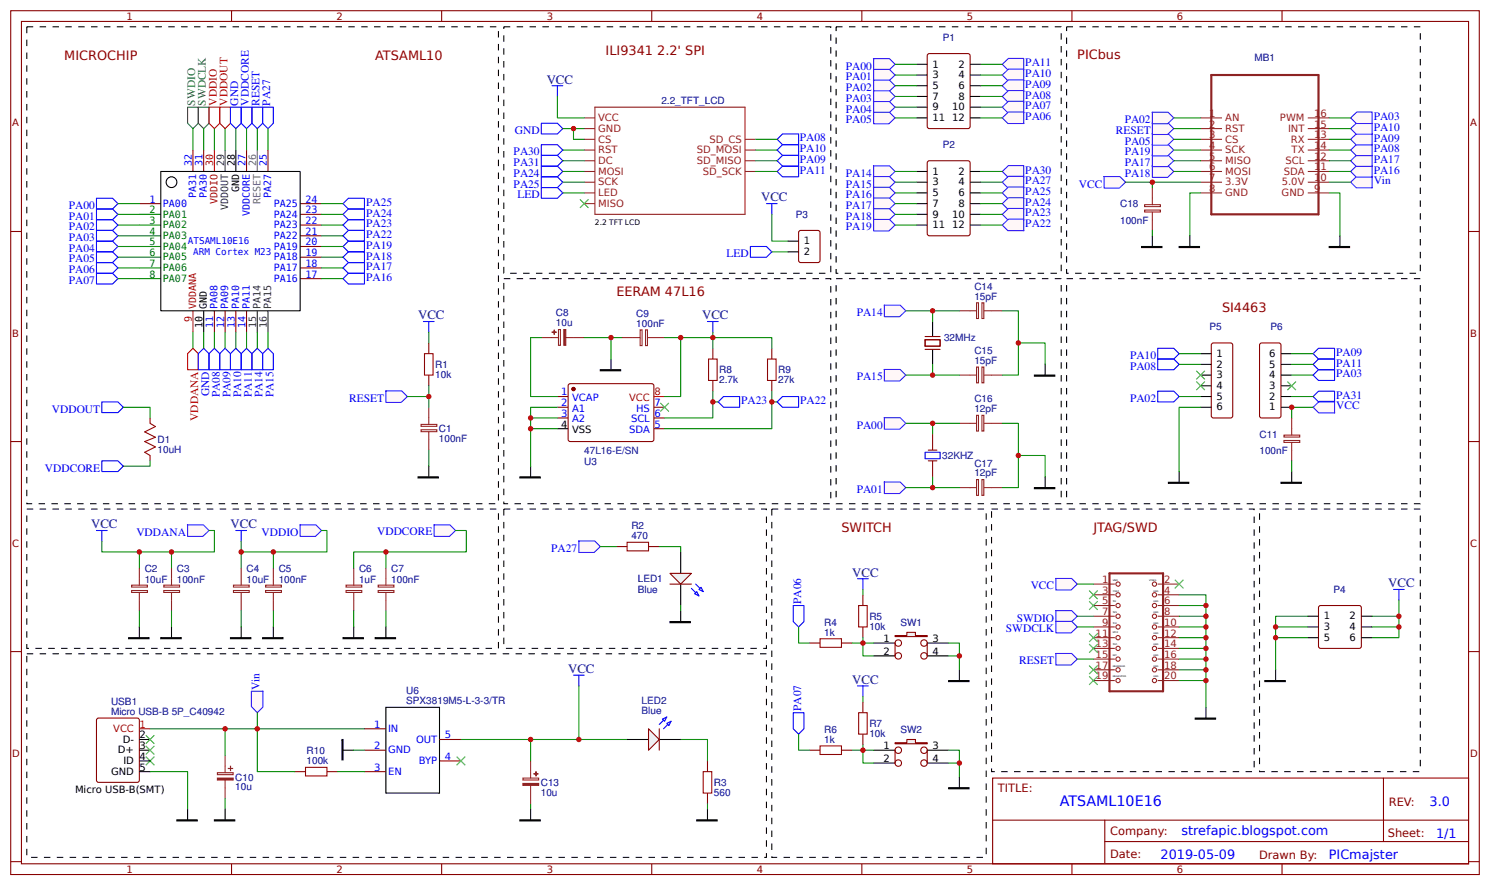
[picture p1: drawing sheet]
<svg xmlns="http://www.w3.org/2000/svg" width="368mm" height="219mm" viewBox="0 0 368 219" stroke-linecap="round" stroke-linejoin="round" font-family="sans-serif">
<defs><g id="words">
<text font-size="3.5" fill="#00f" x="261.6" y="198.9">ATSAML10E16</text>
<g font-size="3.2" fill="#900">
<text x="15.9" y="14.7">MICROCHIP</text>
<text x="92.6" y="14.9">ATSAML10</text>
<text x="149.5" y="13.5">ILI9341 2.2' SPI</text>
<text x="265.9" y="14.6">PICbus</text>
<text x="152.1" y="73.1">EERAM 47L16</text>
<text x="301.6" y="77">SI4463</text>
<text x="207.7" y="131.3">SWITCH</text>
<text x="269.9" y="131.3">JTAG/SWD</text>
</g>
<g font-size="3.2" fill="#000080">
<text x="134.9" y="20.6">VCC</text>
<text x="187.9" y="49.7">VCC</text>
<text x="103.2" y="78.8">VCC</text>
<text x="173.3" y="78.8">VCC</text>
<text x="22.5" y="130.4">VCC</text>
<text x="56.9" y="130.4">VCC</text>
<text x="210.3" y="142.3">VCC</text>
<text x="342.6" y="145">VCC</text>
<text x="140.2" y="166.2">VCC</text>
<text x="210.3" y="168.8">VCC</text>
</g>
<g font-size="3.2" fill="#00f">
<text x="352.9" y="199">3.0</text>
<text x="291.6" y="206.2">strefapic.blogspot.com</text>
<text x="354.4" y="206.8">1/1</text>
<text x="286.4" y="212.1">2019-05-09</text>
<text x="328" y="212">PICmajster</text>
</g>
<g font-size="2.8" fill="#00f">
<text x="208.8" y="17.2">PA00</text>
<text x="253.1" y="16.4">PA11</text>
<text x="208.8" y="19.8">PA01</text>
<text x="208.8" y="22.5">PA02</text>
<text x="253.1" y="19.1">PA10</text>
<text x="253.1" y="21.7">PA09</text>
<text x="58.8" y="26.1" transform="rotate(-90 58.8 26.1)">GND</text>
<text x="61.4" y="26.1" transform="rotate(-90 61.4 26.1)">VDDCORE</text>
<text x="64.1" y="26.1" transform="rotate(-90 64.1 26.1)">RESET</text>
<text x="66.7" y="26.1" transform="rotate(-90 66.7 26.1)">PA27</text>
<text x="208.8" y="25.1">PA03</text>
<text x="208.8" y="27.8">PA04</text>
<text x="253.1" y="24.3">PA08</text>
<text x="253.1" y="27">PA07</text>
<text x="253.1" y="29.6">PA06</text>
<text x="339.1" y="29.7">PA03</text>
<text x="127.1" y="33.1">GND</text>
<text x="197.4" y="34.9">PA08</text>
<text x="208.8" y="30.4">PA05</text>
<text x="275.4" y="33.1">RESET</text>
<text x="277.6" y="35.7">PA05</text>
<text x="277.6" y="30.4">PA02</text>
<text x="339.1" y="35">PA09</text>
<text x="339.1" y="32.3">PA10</text>
<text x="126.8" y="41">PA31</text>
<text x="126.8" y="38.4">PA30</text>
<text x="197.4" y="40.2">PA09</text>
<text x="197.4" y="37.6">PA10</text>
<text x="277.6" y="41">PA17</text>
<text x="277.6" y="38.4">PA19</text>
<text x="339.1" y="40.3">PA17</text>
<text x="339.1" y="37.6">PA08</text>
<text x="126.8" y="46.3">PA25</text>
<text x="126.8" y="43.7">PA24</text>
<text x="197.4" y="42.9">PA11</text>
<text x="208.8" y="43.7">PA14</text>
<text x="208.8" y="46.3">PA15</text>
<text x="253.1" y="42.9">PA30</text>
<text x="253.1" y="45.5">PA27</text>
<text x="266.3" y="46.3">VCC</text>
<text x="277.6" y="43.7">PA18</text>
<text x="339.1" y="45.5">Vin</text>
<text x="339.1" y="42.9">PA16</text>
<text x="17" y="51.6">PA00</text>
<text x="90.4" y="50.8">PA25</text>
<text x="90.4" y="53.5">PA24</text>
<text x="127.7" y="48.9">LED</text>
<text x="208.8" y="48.9">PA16</text>
<text x="208.8" y="51.6">PA17</text>
<text x="253.1" y="48.2">PA25</text>
<text x="253.1" y="50.8">PA24</text>
<text x="253.1" y="53.4">PA23</text>
<text x="17" y="59.5">PA03</text>
<text x="17" y="56.8">PA02</text>
<text x="17" y="54.2">PA01</text>
<text x="90.4" y="56.1">PA23</text>
<text x="90.4" y="58.8">PA22</text>
<text x="208.8" y="54.2">PA18</text>
<text x="208.8" y="56.9">PA19</text>
<text x="253.1" y="56.1">PA22</text>
<text x="17" y="64.8">PA05</text>
<text x="17" y="62.1">PA04</text>
<text x="90.4" y="61.4">PA19</text>
<text x="90.4" y="64.1">PA18</text>
<text x="179.3" y="63.5">LED</text>
<text x="17" y="70.1">PA07</text>
<text x="17" y="67.4">PA06</text>
<text x="90.4" y="66.7">PA17</text>
<text x="90.4" y="69.4">PA16</text>
<text x="211.5" y="78.1">PA14</text>
<text x="278.9" y="88.6">PA10</text>
<text x="329.8" y="87.8">PA09</text>
<text x="211.5" y="93.9">PA15</text>
<text x="278.9" y="91.3">PA08</text>
<text x="329.8" y="90.5">PA11</text>
<text x="329.8" y="93.1">PA03</text>
<text x="12.8" y="101.9">VDDOUT</text>
<text x="51.6" y="97.8" transform="rotate(-90 51.6 97.8)">GND</text>
<text x="54.2" y="98.1" transform="rotate(-90 54.2 98.1)">PA08</text>
<text x="56.9" y="98.1" transform="rotate(-90 56.9 98.1)">PA09</text>
<text x="59.5" y="98.1" transform="rotate(-90 59.5 98.1)">PA10</text>
<text x="62.2" y="98.1" transform="rotate(-90 62.2 98.1)">PA11</text>
<text x="64.8" y="98.1" transform="rotate(-90 64.8 98.1)">PA14</text>
<text x="67.5" y="98.1" transform="rotate(-90 67.5 98.1)">PA15</text>
<text x="86.2" y="99.2">RESET</text>
<text x="183" y="99.8">PA23</text>
<text x="197.5" y="99.8">PA22</text>
<text x="278.9" y="99.2">PA02</text>
<text x="329.8" y="101.1">VCC</text>
<text x="329.8" y="98.4">PA31</text>
<text x="211.5" y="105.8">PA00</text>
<text x="11.1" y="116.4">VDDCORE</text>
<text x="211.5" y="121.7">PA01</text>
<text x="33.7" y="132.3">VDDANA</text>
<text x="64.6" y="132.3">VDDIO</text>
<text x="93.1" y="132">VDDCORE</text>
<text x="136" y="136.3">PA27</text>
<text x="197.7" y="149.1" transform="rotate(-90 197.7 149.1)">PA06</text>
<text x="254.4" y="145.5">VCC</text>
<text x="251" y="153.5">SWDIO</text>
<text x="248.3" y="156.1">SWDCLK</text>
<text x="251.6" y="164">RESET</text>
<text x="64.1" y="170.4" transform="rotate(-90 64.1 170.4)">Vin</text>
<text x="197.7" y="175.6" transform="rotate(-90 197.7 175.6)">PA07</text>
</g>
<g font-size="2.8" fill="#363">
<text x="48.2" y="26.1" transform="rotate(-90 48.2 26.1)">SWDIO</text>
<text x="50.8" y="26.1" transform="rotate(-90 50.8 26.1)">SWDCLK</text>
</g>
<g font-size="2.8" fill="#f00">
<text x="53.5" y="26.1" transform="rotate(-90 53.5 26.1)">VDDIO</text>
<text x="56.1" y="26.1" transform="rotate(-90 56.1 26.1)">VDDOUT</text>
<text x="48.9" y="103.9" transform="rotate(-90 48.9 103.9)">VDDANA</text>
</g>
<g font-size="2.8" fill="#800">
<text x="246.3" y="195.5">TITLE:</text>
<text x="342.8" y="199">REV:</text>
<text x="274" y="206.2">Company:</text>
<text x="342.5" y="206.6">Sheet:</text>
<text x="274" y="211.9">Date:</text>
<text x="310.8" y="212">Drawn By:</text>
</g>
<g font-size="2.5" fill="#800">
<text x="31.2" y="4.9">1</text>
<text x="83.1" y="4.9">2</text>
<text x="134.9" y="4.9">3</text>
<text x="186.8" y="4.9">4</text>
<text x="238.7" y="4.9">5</text>
<text x="290.5" y="4.9">6</text>
<text x="3" y="31.2">A</text>
<text x="362.9" y="31.2">A</text>
<text x="3" y="83.1">B</text>
<text x="362.9" y="83.1">B</text>
<text x="3" y="134.9">C</text>
<text x="362.9" y="134.9">C</text>
<text x="3" y="186.8">D</text>
<text x="362.9" y="186.8">D</text>
<text x="31.2" y="215.5">1</text>
<text x="83.1" y="215.5">2</text>
<text x="134.9" y="215.5">3</text>
<text x="186.8" y="215.5">4</text>
<text x="238.7" y="215.5">5</text>
<text x="290.5" y="215.5">6</text>
</g>
<g font-size="2.5" fill="#000080">
<text x="232.7" y="10.1">P1</text>
<text x="309.7" y="15.2">MB1</text>
<text x="163.2" y="25.7">2.2_TFT_LCD</text>
<text x="232.7" y="36.5">P2</text>
<text x="196.4" y="53.7">P3</text>
<text x="276.5" y="51.2">C18</text>
<text x="276.5" y="55.2">100nF</text>
<text x="240.5" y="71.6">C14</text>
<text x="240.5" y="74">15pF</text>
<text x="137.2" y="80.6">10u</text>
<text x="137.2" y="78.1">C8</text>
<text x="157.1" y="80.6">100nF</text>
<text x="157.1" y="78.2">C9</text>
<text x="298.5" y="81.6">P5</text>
<text x="313.6" y="81.6">P6</text>
<text x="233" y="84.3">32MHz</text>
<text x="240.5" y="89.8">15pF</text>
<text x="240.5" y="87.4">C15</text>
<text x="107.4" y="93.3">10k</text>
<text x="107.4" y="90.9">R1</text>
<text x="177.5" y="94.6">2.7k</text>
<text x="177.5" y="92.2">R8</text>
<text x="192.1" y="94.6">27k</text>
<text x="192.1" y="92.2">R9</text>
<text x="240.5" y="101.7">12pF</text>
<text x="240.5" y="99.4">C16</text>
<text x="108.3" y="106.8">C1</text>
<text x="38.9" y="111.7">10uH</text>
<text x="38.9" y="109.3">D1</text>
<text x="108.3" y="109.1">100nF</text>
<text x="144.2" y="112.1">47L16-E/SN</text>
<text x="232.6" y="113.4">32KHZ</text>
<text x="310.9" y="112.1">100nF</text>
<text x="310.9" y="108.1">C11</text>
<text x="144.2" y="114.8">U3</text>
<text x="240.5" y="117.6">12pF</text>
<text x="240.5" y="115.2">C17</text>
<text x="155.8" y="130.7">R2</text>
<text x="155.8" y="133.1">470</text>
<text x="35.7" y="143.8">10uF</text>
<text x="35.7" y="141.2">C2</text>
<text x="43.7" y="143.8">100nF</text>
<text x="43.7" y="141.2">C3</text>
<text x="60.9" y="143.8">10uF</text>
<text x="60.9" y="141.2">C4</text>
<text x="68.8" y="143.8">100nF</text>
<text x="68.8" y="141.2">C5</text>
<text x="88.6" y="143.8">1uF</text>
<text x="88.6" y="141.2">C6</text>
<text x="96.6" y="143.8">100nF</text>
<text x="96.6" y="141.2">C7</text>
<text x="157.4" y="143.8">LED1</text>
<text x="157.4" y="146.4">Blue</text>
<text x="329.2" y="146.3">P4</text>
<text x="203.5" y="154.5">R4</text>
<text x="214.6" y="155.4">10k</text>
<text x="214.6" y="153.1">R5</text>
<text x="222.2" y="154.6">SW1</text>
<text x="203.5" y="156.9">1k</text>
<text x="100.3" y="173.8">SPX3819M5-L-3-3/TR</text>
<text x="100.3" y="171.4">U6</text>
<text x="158.4" y="173.8">LED2</text>
<text x="27.4" y="176.5">Micro USB-B 5P_C40942</text>
<text x="27.4" y="174.1">USB1</text>
<text x="158.4" y="176.2">Blue</text>
<text x="214.6" y="179.5">R7</text>
<text x="203.5" y="183.4">1k</text>
<text x="203.5" y="181">R6</text>
<text x="214.6" y="181.9">10k</text>
<text x="222.2" y="181">SW2</text>
<text x="75.7" y="188.6">100k</text>
<text x="75.7" y="186.3">R10</text>
<text x="58.1" y="195.1">10u</text>
<text x="58.1" y="192.7">C10</text>
<text x="133.5" y="196.5">10u</text>
<text x="133.5" y="194.1">C13</text>
<text x="176.2" y="196.5">560</text>
<text x="176.2" y="194.1">R3</text>
</g>
<g font-size="2.5">
<text x="230.2" y="16.7">1</text>
<text x="236.6" y="16.7">2</text>
<text x="230.2" y="19.3">3</text>
<text x="230.2" y="22">5</text>
<text x="236.6" y="19.3">4</text>
<text x="236.6" y="22">6</text>
<text x="230.2" y="24.6">7</text>
<text x="230.2" y="27.3">9</text>
<text x="230.2" y="29.9">11</text>
<text x="235" y="27.3">10</text>
<text x="235" y="29.9">12</text>
<text x="236.6" y="24.6">8</text>
<text x="57.9" y="41" transform="rotate(-90 57.9 41)">28</text>
<text x="59" y="47.3" transform="rotate(-90 59 47.3)">GND</text>
<text x="230.2" y="43.1">1</text>
<text x="230.2" y="45.8">3</text>
<text x="236.6" y="43.1">2</text>
<text x="236.6" y="45.8">4</text>
<text x="230.2" y="48.4">5</text>
<text x="230.2" y="51.1">7</text>
<text x="230.2" y="53.7">9</text>
<text x="235" y="53.7">10</text>
<text x="236.6" y="48.4">6</text>
<text x="236.6" y="51.1">8</text>
<text x="230.2" y="56.4">11</text>
<text x="235" y="56.4">12</text>
<text x="198.4" y="60.3">1</text>
<text x="198.4" y="63">2</text>
<text x="51.1" y="76.2" transform="rotate(-90 51.1 76.2)">GND</text>
<text x="50" y="81" transform="rotate(-90 50 81)">10</text>
<text x="300.3" y="88.1">1</text>
<text x="313.3" y="88.1">6</text>
<text x="300.3" y="90.8">2</text>
<text x="300.3" y="93.4">3</text>
<text x="313.3" y="93.4">4</text>
<text x="313.3" y="90.8">5</text>
<text x="300.3" y="96">4</text>
<text x="300.3" y="98.7">5</text>
<text x="300.3" y="101.3">6</text>
<text x="313.3" y="101.3">1</text>
<text x="313.3" y="98.7">2</text>
<text x="313.3" y="96">3</text>
<text x="138.5" y="105.6">4</text>
<text x="141.2" y="106.9">VSS</text>
<text x="326.8" y="152.9">1</text>
<text x="326.8" y="155.6">3</text>
<text x="333.1" y="152.9">2</text>
<text x="333.1" y="155.6">4</text>
<text x="218" y="158.5">1</text>
<text x="218" y="161.7">2</text>
<text x="230.2" y="158.5">3</text>
<text x="230.2" y="161.7">4</text>
<text x="326.8" y="158.2">5</text>
<text x="333.1" y="158.2">6</text>
<text x="30.3" y="183.4">D-</text>
<text x="34.4" y="182.3">2</text>
<text x="34.4" y="184.9">3</text>
<text x="218" y="184.9">1</text>
<text x="230.2" y="184.9">3</text>
<text x="27.4" y="191.3">GND</text>
<text x="29.1" y="186">D+</text>
<text x="30.4" y="188.6">ID</text>
<text x="34.4" y="187.6">4</text>
<text x="34.4" y="190.2">5</text>
<text x="218" y="188.1">2</text>
<text x="230.2" y="188.1">4</text>
<text x="18.5" y="195.6">Micro USB-B(SMT)</text>
</g>
<g font-size="2.5" fill="#8d2323">
<text x="147.6" y="29.9">VCC</text>
<text x="298.5" y="28.8">1</text>
<text x="302.4" y="29.9">AN</text>
<text x="315.9" y="29.9">PWM</text>
<text x="324.4" y="28.8">16</text>
<text x="147.6" y="35.2">CS</text>
<text x="147.6" y="32.5">GND</text>
<text x="175.1" y="35.2">SD_CS</text>
<text x="298.5" y="31.5">2</text>
<text x="298.5" y="34.1">3</text>
<text x="302.4" y="32.5">RST</text>
<text x="302.4" y="35.2">CS</text>
<text x="317.9" y="32.5">INT</text>
<text x="318.6" y="35.2">RX</text>
<text x="324.4" y="31.5">15</text>
<text x="324.4" y="34.1">13</text>
<text x="147.6" y="40.5">DC</text>
<text x="147.6" y="37.8">RST</text>
<text x="172" y="37.8">SD_MOSI</text>
<text x="172" y="40.5">SD_MISO</text>
<text x="298.5" y="36.8">4</text>
<text x="298.5" y="39.4">5</text>
<text x="302.4" y="37.8">SCK</text>
<text x="302.4" y="40.5">MISO</text>
<text x="317.3" y="40.5">SCL</text>
<text x="318.8" y="37.8">TX</text>
<text x="324.4" y="36.8">14</text>
<text x="324.4" y="39.4">12</text>
<text x="147.6" y="45.8">SCK</text>
<text x="147.6" y="43.1">MOSI</text>
<text x="173.5" y="43.1">SD_SCK</text>
<text x="298.5" y="42.1">6</text>
<text x="298.5" y="44.7">7</text>
<text x="298.5" y="47.4">8</text>
<text x="302.4" y="43.1">MOSI</text>
<text x="302.4" y="45.8">3.3V</text>
<text x="316.4" y="45.8">5.0V</text>
<text x="316.9" y="43.1">SDA</text>
<text x="324.4" y="42.1">11</text>
<text x="324.4" y="44.7">10</text>
<text x="324.4" y="47.4">9</text>
<text x="147.6" y="51.1">MISO</text>
<text x="147.6" y="48.4">LED</text>
<text x="302.4" y="48.4">GND</text>
<text x="316.3" y="48.4">GND</text>
<text x="272" y="143.9">1</text>
<text x="287.3" y="143.9">2</text>
<text x="272" y="146.6">3</text>
<text x="272" y="149.2">5</text>
<text x="287.3" y="146.6">4</text>
<text x="287.3" y="149.2">6</text>
<text x="272" y="151.9">7</text>
<text x="272" y="154.5">9</text>
<text x="287.3" y="151.9">8</text>
<text x="287.3" y="154.5">10</text>
<text x="270.4" y="157.2">11</text>
<text x="270.4" y="159.8">13</text>
<text x="287.3" y="157.2">12</text>
<text x="287.3" y="159.8">14</text>
<text x="270.4" y="162.5">15</text>
<text x="270.4" y="165.1">17</text>
<text x="270.4" y="167.7">19</text>
<text x="287.3" y="162.5">16</text>
<text x="287.3" y="165.1">18</text>
<text x="287.3" y="167.7">20</text>
</g>
<g font-size="2.5" fill="#00f">
<text x="47.4" y="41" transform="rotate(-90 47.4 41)">32</text>
<text x="50" y="41" transform="rotate(-90 50 41)">31</text>
<text x="60.6" y="41" transform="rotate(-90 60.6 41)">27</text>
<text x="65.9" y="41" transform="rotate(-90 65.9 41)">25</text>
<text x="36.9" y="50">1</text>
<text x="40.2" y="51.1">PA00</text>
<text x="48.4" y="48.8" transform="rotate(-90 48.4 48.8)">PA31</text>
<text x="51.1" y="48.8" transform="rotate(-90 51.1 48.8)">PA30</text>
<text x="61.6" y="53.3" transform="rotate(-90 61.6 53.3)">VDDCORE</text>
<text x="66.9" y="48.8" transform="rotate(-90 66.9 48.8)">PA27</text>
<text x="67.6" y="53.7">PA24</text>
<text x="67.6" y="51.1">PA25</text>
<text x="75.4" y="52.7">23</text>
<text x="75.4" y="50">24</text>
<text x="67.6" y="59">PA22</text>
<text x="67.6" y="56.4">PA23</text>
<text x="75.4" y="57.9">21</text>
<text x="75.4" y="55.3">22</text>
<text x="67.6" y="64.3">PA18</text>
<text x="67.6" y="61.6">PA19</text>
<text x="75.4" y="65.9">18</text>
<text x="75.4" y="63.2">19</text>
<text x="75.4" y="60.6">20</text>
<text x="67.6" y="69.6">PA16</text>
<text x="67.6" y="66.9">PA17</text>
<text x="75.4" y="68.5">17</text>
<text x="53.7" y="76.2" transform="rotate(-90 53.7 76.2)">PA08</text>
<text x="56.4" y="76.2" transform="rotate(-90 56.4 76.2)">PA09</text>
<text x="59" y="76.2" transform="rotate(-90 59 76.2)">PA10</text>
<text x="61.6" y="76.2" transform="rotate(-90 61.6 76.2)">PA11</text>
<text x="52.7" y="81" transform="rotate(-90 52.7 81)">11</text>
<text x="55.3" y="81" transform="rotate(-90 55.3 81)">12</text>
<text x="57.9" y="81" transform="rotate(-90 57.9 81)">13</text>
<text x="60.6" y="81" transform="rotate(-90 60.6 81)">14</text>
<text x="138.5" y="97.6">1</text>
<text x="138.5" y="100.3">2</text>
<text x="141.2" y="99">VCAP</text>
<text x="141.2" y="101.6">A1</text>
<text x="157" y="101.6">HS</text>
<text x="161.5" y="100.3">7</text>
<text x="138.5" y="102.9">3</text>
<text x="141.2" y="104.2">A2</text>
<text x="155.3" y="106.9">SDA</text>
<text x="155.7" y="104.2">SCL</text>
<text x="161.5" y="102.9">6</text>
<text x="161.5" y="105.6">5</text>
<text x="92.4" y="179.7">1</text>
<text x="92.4" y="184.9">2</text>
<text x="95.8" y="180.7">IN</text>
<text x="102.7" y="183.4">OUT</text>
<text x="109.8" y="182.3">5</text>
<text x="92.4" y="190.2">3</text>
<text x="95.8" y="186">GND</text>
<text x="95.8" y="191.3">EN</text>
<text x="103.4" y="188.6">BYP</text>
<text x="109.8" y="187.6">4</text>
</g>
<g font-size="2.5" fill="#f00">
<text x="52.7" y="41" transform="rotate(-90 52.7 41)">30</text>
<text x="53.7" y="50.3" transform="rotate(-90 53.7 50.3)">VDDIO</text>
<text x="48.4" y="76.2" transform="rotate(-90 48.4 76.2)">VDDANA</text>
<text x="47.4" y="79.5" transform="rotate(-90 47.4 79.5)">9</text>
<text x="155.3" y="99">VCC</text>
<text x="161.5" y="97.6">8</text>
<text x="34.4" y="179.7">1</text>
<text x="27.9" y="180.7">VCC</text>
</g>
<g font-size="2.5" fill="#333">
<text x="55.3" y="41" transform="rotate(-90 55.3 41)">29</text>
<text x="56.4" y="51.8" transform="rotate(-90 56.4 51.8)">VDDOUT</text>
<text x="64.3" y="76.2" transform="rotate(-90 64.3 76.2)">PA14</text>
<text x="66.9" y="76.2" transform="rotate(-90 66.9 76.2)">PA15</text>
<text x="63.2" y="81" transform="rotate(-90 63.2 81)">15</text>
<text x="65.9" y="81" transform="rotate(-90 65.9 81)">16</text>
</g>
<g font-size="2.5" fill="#666">
<text x="63.2" y="41" transform="rotate(-90 63.2 41)">26</text>
<text x="64.3" y="50.3" transform="rotate(-90 64.3 50.3)">RESET</text>
</g>
<g font-size="2.5" fill="#060">
<text x="36.9" y="52.7">2</text>
<text x="40.2" y="53.7">PA01</text>
<text x="36.9" y="55.3">3</text>
<text x="36.9" y="57.9">4</text>
<text x="40.2" y="56.4">PA02</text>
<text x="40.2" y="59">PA03</text>
<text x="36.9" y="60.6">5</text>
<text x="36.9" y="63.2">6</text>
<text x="36.9" y="65.9">7</text>
<text x="40.2" y="61.6">PA04</text>
<text x="40.2" y="64.3">PA05</text>
<text x="36.9" y="68.5">8</text>
<text x="40.2" y="66.9">PA06</text>
<text x="40.2" y="69.6">PA07</text>
</g>
<g font-size="2.3" fill="#00f">
<text x="46.4" y="60.3">ATSAML10E16</text>
<text x="47.7" y="63">ARM Cortex M23</text>
</g>
<text font-size="1.9" x="146.8" y="55.6">2.2 TFT LCD</text>
<g font-size=".5">
<text x="274.6" y="143.4">VREF</text>
<text x="283.6" y="143.4">VTARG</text>
<text x="274.6" y="146.1">!TRST</text>
<text x="274.6" y="148.7">TDI</text>
<text x="284.7" y="148.7">GND</text>
<text x="284.7" y="146.1">GND</text>
<text x="274.6" y="151.3">TMS</text>
<text x="274.6" y="154">TCK</text>
<text x="284.7" y="154">GND</text>
<text x="284.7" y="151.3">GND</text>
<text x="274.6" y="156.4">RTCK</text>
<text x="274.6" y="159.3">TDO</text>
<text x="274.6" y="161.9">RST</text>
<text x="284.7" y="161.9">GND</text>
<text x="284.7" y="159.3">GND</text>
<text x="284.7" y="156.6">GND</text>
<text x="274.6" y="164.6">DBGRQRXD</text>
<text x="274.6" y="167.2">DBGACKTXD</text>
<text x="284.7" y="167.2">GND</text>
<text x="284.7" y="164.6">GND</text>
</g>
</g></defs>
<g fill="none" stroke="#800" stroke-width=".26">
<path d="M2.6 2.6h362.5v213.3h-362.5zM5.3 5.3h357.2v208h-357.2zM57.1 2.6v2.7M109 2.6v2.7M160.9 2.6v2.7M212.7 2.6v2.7M264.6 2.6v2.7M316.4 2.6v2.7M47.6 37v5.3M50.3 37v5.3M60.9 37v5.3M66.1 37v5.3"/>
<path d="M2.6 57.1h2.7M34.4 50.3h5.3M74.1 50.3h5.3M74.1 58.2h5.3M74.1 55.6h5.3M74.1 52.9h5.3M362.5 57.1h2.6M52.9 76.7v5.3M55.6 76.7v5.3M58.2 76.7v5.3M60.9 76.7v5.3M74.1 68.8h5.3"/>
<path d="M74.1 66.1h5.3M74.1 63.5h5.3M74.1 60.9h5.3M2.6 109h2.7M362.5 109h2.6M152.1 134.9h2.7M160.1 134.9h2.6M2.6 160.9h2.7M362.5 160.9h2.6M245 192.1h117.5v21.2h-117.5zM341.5 192.1v15.7M2.6 212.7h2.7"/>
<path d="M57.1 213.3v2.6M109 213.3v2.6M160.9 213.3v2.6M212.7 213.3v2.6M245 202.5h117.4M264.6 213.3v2.6M272.7 207.8h89.7M272.7 202.5v10.6M316.4 213.3v2.6M362.5 212.7h2.6"/>
</g>
<path d="M34.4 52.9h5.3M34.4 55.6h5.3M34.4 58.2h5.3M34.4 60.9h5.3M34.4 63.5h5.3M34.4 66.1h5.3M34.4 68.8h5.3" fill="none" stroke="#060" stroke-width=".26"/>
<path d="M52.9 37v5.3M47.6 76.7v5.3" fill="none" stroke="#f00" stroke-width=".26"/>
<g fill="none" stroke="#000" stroke-width=".26">
<path d="M58.2 37v5.3M39.7 42.3h34.4v34.4h-34.4zM50.3 76.7v5.3M168 150.8v2.7"/>
<circle cx="42.3" cy="45" r="1.32"/>
</g>
<path d="M55.6 37v5.3M63.5 76.7v5.3M66.1 76.7v5.3" fill="none" stroke="#333" stroke-width=".26"/>
<path d="M63.5 37v5.3" fill="none" stroke="#666" stroke-width=".26"/>
<path d="M154.8 133.9h5.3v2.1h-5.3z" fill="none" stroke="#a00000" stroke-width=".26"/>
<path d="M165.4 153.5h5v.2h-5z" fill="#000" stroke="#000" stroke-width=".26"/>
<path d="M142.8 133.5h4l1.4 1.4-1.6 1.5h-3.7z" fill="#fff7f8" stroke="#430aff" stroke-width=".26"/>
<path d="M168 136.3v5.3M168 144.2v5.3" fill="none" stroke="#000" stroke-width=".26"/>
<path d="M165.4 141.6h5.3l-2.7 2.6z" fill="#efefef" stroke="#800" stroke-width=".26"/>
<path d="M170.7 145.3l1.8 1.8M171.7 144.2l1.9 1.8" fill="none" stroke="#00f" stroke-width=".26"/>
<g fill="#efefef" stroke="#00f" stroke-width=".26">
<path d="M171.4 146.6l.6-.6 .5 1.1z"/>
<path d="M172.5 145.5l.5-.5 .6 1z"/>
</g>
<path d="M165.4 144.2h5.3" fill="none" stroke="#800" stroke-width=".26"/>
<path d="M6.6 125.7h116.4v34.4h-116.4zM124.4 125.7h64.8v34.4h-64.8zM190.5 125.7h52.9v86h-52.9zM6.6 161.4h182.6v50.3h-182.6z" fill="none" stroke="#000" stroke-width=".26" stroke-dasharray="1.6 1.6" stroke-linecap="butt"/>
<path d="M57.6 145.8h3.9v.5h-3.9zM57.6 144.5h3.9v.4h-3.9zM59.5 140.2v4.3M59.5 146.3v4.5" fill="none" stroke="#8d2323" stroke-width=".26"/>
<path d="M56.9 157.4h5v.3h-5z" fill="#000" stroke="#000" stroke-width=".26"/>
<path d="M59.5 154.8v2.6" fill="none" stroke="#000" stroke-width=".26"/>
<path d="M59.5 150.8v4" fill="none" stroke="#080" stroke-width=".26"/>
<path d="M58.2 131h2.7M59.5 131v2.6" fill="none" stroke="#00f" stroke-width=".26"/>
<g fill="#fff7f8" stroke="#430aff" stroke-width=".26">
<path d="M74 129.6h4l1.4 1.4-1.5 1.4h-3.8z"/>
<path d="M247.4 15.9l1.5-1.5h3.8v2.9h-3.9z"/>
<path d="M247.4 18.5l1.5-1.4h3.8v2.8h-3.9z"/>
<path d="M247.4 21.2l1.5-1.5h3.8v2.9h-3.9z"/>
<path d="M247.4 23.8l1.5-1.4h3.8v2.8h-3.9z"/>
<path d="M247.4 26.5l1.5-1.5h3.8v2.8h-3.9z"/>
<path d="M247.4 29.1l1.5-1.5h3.8v2.9h-3.9z"/>
<path d="M215.6 14.5h3.9l1.4 1.4-1.5 1.4h-3.8z"/>
<path d="M215.6 17.1h3.9l1.4 1.4-1.5 1.5h-3.8z"/>
<path d="M215.6 19.8h3.9l1.4 1.4-1.5 1.4h-3.8z"/>
<path d="M215.6 22.4h3.9l1.4 1.4-1.5 1.5h-3.8z"/>
<path d="M215.6 25.1h3.9l1.4 1.4-1.5 1.4h-3.8z"/>
<path d="M215.6 27.7h3.9l1.4 1.4-1.5 1.5h-3.8z"/>
<path d="M247.4 42.3l1.5-1.4h3.8v2.8h-3.9z"/>
<path d="M247.4 45l1.5-1.5h3.8v2.9h-3.9z"/>
<path d="M247.4 47.6l1.5-1.4h3.8v2.8h-3.9z"/>
<path d="M247.4 50.3l1.5-1.5h3.8v2.9h-3.9z"/>
<path d="M247.4 52.9l1.5-1.4h3.8v2.8h-3.9z"/>
<path d="M247.4 55.6l1.5-1.5h3.8v2.9h-3.9z"/>
<path d="M215.6 40.9h3.9l1.4 1.4-1.5 1.5h-3.8z"/>
<path d="M215.6 43.6h3.9l1.4 1.4-1.5 1.4h-3.8z"/>
<path d="M215.6 46.2h3.9l1.4 1.4-1.5 1.5h-3.8z"/>
<path d="M215.6 48.9h3.9l1.4 1.4-1.5 1.4h-3.8z"/>
<path d="M215.6 51.5h3.9l1.4 1.4-1.5 1.5h-3.8z"/>
<path d="M215.6 54.2h3.9l1.4 1.4-1.5 1.4h-3.8z"/>
</g>
<path d="M6.6 6.6h116.4v117.8h-116.4zM124.4 6.6h80.7v60.9h-80.7zM244.7 125.7h64.9v64.8h-64.9z" fill="none" stroke="#000" stroke-width=".26" stroke-dasharray="1.6 1.6" stroke-linecap="butt"/>
<path d="M103.9 106.1h3.9v.5h-3.9zM103.9 104.8h3.9v.5h-3.9zM105.8 100.5v4.3M105.8 106.6v4.5M65.6 145.8h3.9v.5h-3.9zM65.6 144.5h3.9v.4h-3.9zM67.5 140.2v4.3M67.5 146.3v4.5" fill="none" stroke="#8d2323" stroke-width=".26"/>
<path d="M103.2 117.7h5v.3h-5zM64.8 157.4h5v.3h-5z" fill="#000" stroke="#000" stroke-width=".26"/>
<path d="M230.2 79.4v3.7M230.2 86.3v3.7M105.8 115.1v2.6M67.5 154.8v2.6" fill="none" stroke="#000" stroke-width=".26"/>
<path d="M105.8 111.1v4M67.5 150.8v4" fill="none" stroke="#080" stroke-width=".26"/>
<path d="M228.3 83.9h3.7v1.6h-3.7zM228.3 86.3h3.7M228.3 83.1h3.7" fill="none" stroke="#800" stroke-width=".26"/>
<path d="M107.1 129.6h4l1.3 1.4-1.5 1.4h-3.7z" fill="#fff7f8" stroke="#430aff" stroke-width=".26"/>
<path d="M85.4 145.8h3.9v.5h-3.9zM85.4 144.5h3.9v.4h-3.9zM87.3 140.2v4.3M87.3 146.3v4.5M93.3 145.8h3.9v.5h-3.9zM93.3 144.5h3.9v.4h-3.9zM95.2 140.2v4.3M95.2 146.3v4.5" fill="none" stroke="#8d2323" stroke-width=".26"/>
<path d="M84.7 157.4h5v.3h-5zM92.6 157.4h5v.3h-5z" fill="#000" stroke="#000" stroke-width=".26"/>
<path d="M87.3 154.8v2.6M95.2 154.8v2.6" fill="none" stroke="#000" stroke-width=".26"/>
<path d="M87.3 150.8v4M95.2 150.8v4" fill="none" stroke="#080" stroke-width=".26"/>
<path d="M95.2 96.5h4l1.3 1.4-1.5 1.5h-3.8z" fill="#fff7f8" stroke="#430aff" stroke-width=".26"/>
<path d="M100.5 97.9h5.3v2.6M291 146.8h6.7v27.8M291 149.5h6.7M291 152.1h6.7M291 154.8h6.7M291 157.4h6.7M291 160.1h6.7M291 162.7h6.7M291 165.4h6.7M291 168h6.7" fill="none" stroke="#080" stroke-width=".26"/>
<path d="M273.8 141.6h13.3v29.1h-13.3z" fill="none" stroke="#8d2323" stroke-width=".53"/>
<g fill="none" stroke="#8d2323" stroke-width=".26">
<path d="M269.9 144.2h5.3M269.9 146.8h5.3M269.9 149.5h5.3M269.9 152.1h5.3M269.9 154.8h5.3M269.9 157.4h5.3M285.8 144.2h5.2M285.8 146.8h5.2M285.8 149.5h5.2M285.8 152.1h5.2M285.8 154.8h5.2M285.8 157.4h5.2"/>
<path d="M269.9 160.1h5.3M269.9 162.7h5.3M269.9 165.4h5.3M269.9 168h5.3M285.8 160.1h5.2M285.8 162.7h5.2M285.8 165.4h5.2M285.8 168h5.2"/>
<circle cx="276" cy="144.2" r=".53"/>
<circle cx="276" cy="154.8" r=".53"/>
<circle cx="276" cy="149.5" r=".53"/>
<circle cx="276" cy="152.1" r=".53"/>
<circle cx="276" cy="157.4" r=".53"/>
<circle cx="276" cy="146.8" r=".53"/>
<circle cx="285" cy="152.1" r=".53"/>
<circle cx="285" cy="157.4" r=".53"/>
<circle cx="285" cy="149.5" r=".53"/>
<circle cx="285" cy="154.8" r=".53"/>
<circle cx="285" cy="146.8" r=".53"/>
<circle cx="285" cy="144.2" r=".53"/>
<circle cx="276" cy="165.4" r=".53"/>
<circle cx="276" cy="160.1" r=".53"/>
<circle cx="276" cy="162.7" r=".53"/>
<circle cx="276" cy="168" r=".53"/>
<circle cx="285" cy="165.4" r=".53"/>
<circle cx="285" cy="162.7" r=".53"/>
<circle cx="285" cy="168" r=".53"/>
<circle cx="285" cy="160.1" r=".53"/>
</g>
<path d="M295 177.3h5v.2h-5z" fill="#000" stroke="#000" stroke-width=".26"/>
<path d="M297.7 174.6v2.7" fill="none" stroke="#000" stroke-width=".26"/>
<g fill="#fff7f8" stroke="#430aff" stroke-width=".26">
<path d="M260.5 142.8h4l1.4 1.4-1.5 1.5h-3.8z"/>
<path d="M260.5 150.7h4l1.4 1.4-1.5 1.5h-3.8z"/>
<path d="M260.5 153.4h4l1.4 1.4-1.5 1.4h-3.8z"/>
<path d="M260.5 161.3h4l1.4 1.4-1.5 1.5h-3.8z"/>
</g>
<path d="M190.5 52.9v6.6h4M190.5 62.2h4M265.9 144.2h4M265.9 152.1h4M265.9 154.8h4M142.9 169.3v13.3M265.9 162.7h4M113.8 182.6h41M131 198.4v1.4M168 182.6h6.6v5.3M174.6 198.4v1.4" fill="none" stroke="#080" stroke-width=".26"/>
<path d="M197.2 57.1l.4-.2h4.3l.4 .2 .1 7.2-.3 .5h-4.5l-.4-.2zM174.6 187.9v2.6M174.6 195.8v2.6" fill="none" stroke="#800" stroke-width=".26"/>
<path d="M194.5 59.5h2.6M194.5 62.2h2.6M131 199.8v2.6M174.6 199.8v2.6" fill="none" stroke="#000" stroke-width=".26"/>
<path d="M189.2 50.3h2.6M190.5 50.3v2.6M185.2 60.9h4l1.3 1.3-1.3 1.3h-4zM141.6 166.7h2.6M142.9 166.7v2.6" fill="none" stroke="#00f" stroke-width=".26"/>
<path d="M173.6 190.5h2.1v5.3h-2.1z" fill="none" stroke="#a00000" stroke-width=".26"/>
<path d="M128.3 202.4h5v.3h-5zM172 202.4h5v.3h-5z" fill="#000" stroke="#000" stroke-width=".26"/>
<path d="M62 170.7l2.9-.1v4l-1.4 1.3-1.5-1.5z" fill="#fff7f8" stroke="#430aff" stroke-width=".26"/>
<path d="M154.8 182.6h5.3M162.7 182.6h5.3" fill="none" stroke="#000" stroke-width=".26"/>
<path d="M160.1 179.9l2.6 2.7-2.6 2.6z" fill="#efefef" stroke="#800" stroke-width=".26"/>
<path d="M164.6 177l-1.9 1.9M165.6 178.1l-1.8 1.8" fill="none" stroke="#00f" stroke-width=".26"/>
<g fill="#efefef" stroke="#00f" stroke-width=".26">
<path d="M164.6 178.6l1-.5-.5 1z"/>
<path d="M163.5 177.5l1.1-.5-.6 1.1z"/>
</g>
<path d="M24.1 177.3h9.8l.4 .2 .1 15.1-.3 .5h-9.8l-.4-.2-.1-15.1zM162.7 179.9v5.3" fill="none" stroke="#800" stroke-width=".26"/>
<path d="M312.2 168h5v.3h-5zM43.7 202.4h5v.3h-5z" fill="#000" stroke="#000" stroke-width=".26"/>
<path d="M215.6 158.7h5.3M215.6 161.9h5.3M314.9 165.4v2.6M34.4 182.6h2.6M34.4 185.2h2.6M34.4 187.9h2.6M34.4 190.5h2.6M46.3 199.8v2.6" fill="none" stroke="#000" stroke-width=".26"/>
<path d="M314.9 154.8h7.9M322.8 152.1h-7.9v13.3M345.3 148.2v3.9h-6.6M345.3 152.1v2.7h-6.6M37 179.9h53M37 190.5h9.3v9.3" fill="none" stroke="#080" stroke-width=".26"/>
<path d="M36 186.8l2.1 2.1zM38.1 186.8l-2.1 2.1z" fill="#000" stroke="#3c3" stroke-width=".26"/>
<path d="M129.1 192.1h3.9v.5h-3.9zM131 187.9v4.2M131 193.9v4.5" fill="none" stroke="#8d2323" stroke-width=".26"/>
<g fill="#8d2323" stroke="#8d2323" stroke-width=".26">
<path d="M129.1 193.4h3.9v.5h-3.9z"/>
<path d="M131.8 191l1 .1z"/>
<path d="M132.3 190.5v1.1z"/>
</g>
<path d="M34.4 179.9h2.6" fill="none" stroke="#f00" stroke-width=".26"/>
<path d="M344 145.5h2.6M345.3 145.5v2.7" fill="none" stroke="#00f" stroke-width=".26"/>
<path d="M220.9 156.9h2.9v-.8h2.2v.8h2.9v.3h-8z" fill="#efefef" stroke="#800" stroke-width=".26"/>
<g fill="none" stroke="#800" stroke-width=".26">
<path d="M199.8 158.7h2.6M207.7 158.7h2.6M213 146.8v2.7M213 154.8v2.6M220.9 158.7v3.2M228.9 158.7v3.2"/>
<circle cx="221.7" cy="158.8" r=".8"/>
<circle cx="228.1" cy="158.8" r=".8"/>
<circle cx="221.7" cy="161.9" r=".8"/>
<circle cx="228.1" cy="161.9" r=".8"/>
</g>
<path d="M228.9 158.7h5.3M228.9 161.9h5.3M236.8 165.4v2.6M215.6 185.2h5.3M215.6 188.4h5.3" fill="none" stroke="#000" stroke-width=".26"/>
<path d="M202.4 157.7h5.3v2.1h-5.3zM211.9 149.5h2.1v5.3h-2.1z" fill="none" stroke="#a00000" stroke-width=".26"/>
<path d="M195.8 149.5h2.6v4l-1.3 1.3-1.3-1.3zM211.7 142.9h2.6M213 142.9v2.6" fill="none" stroke="#00f" stroke-width=".26"/>
<path d="M234.2 168h5v.3h-5z" fill="#000" stroke="#000" stroke-width=".26"/>
<path d="M197.1 154.8v3.9h2.7M210.3 158.7h5.3M213 157.4v4.5h2.6M213 145.5v1.3M234.2 158.7h2.6v3.2M234.2 161.9h2.6v3.5" fill="none" stroke="#080" stroke-width=".26"/>
<path d="M220.9 183.4h2.9v-.8h2.2v.8h2.9v.2h-8z" fill="#efefef" stroke="#800" stroke-width=".26"/>
<g fill="none" stroke="#800" stroke-width=".26">
<path d="M229.1 111.1h2.1M229.1 113.8h2.1M230.2 107.2v3.9M230.2 113.8v3.9M325.5 149.8l.5-.3 9.8 .1 .2 .4-.1 9.8-.4 .3-9.8-.1-.3-.5zM213 173.3v2.6M199.8 185.2h2.6M207.7 185.2h2.6M213 181.2v2.7M220.9 185.2v3.2M228.9 185.2v3.2"/>
<circle cx="221.7" cy="185.2" r=".8"/>
<circle cx="221.7" cy="188.4" r=".8"/>
<circle cx="228.1" cy="185.2" r=".8"/>
<circle cx="228.1" cy="188.4" r=".8"/>
</g>
<path d="M258 117.7v2.7M322.8 152.1h2.6M322.8 154.8h2.6M322.8 157.4h2.6M336 152.1h2.7M336 154.8h2.7M336 157.4h2.7M228.9 185.2h5.3M228.9 188.4h5.3M236.8 191.8v2.7" fill="none" stroke="#000" stroke-width=".26"/>
<path d="M211.9 175.9h2.1v5.3h-2.1zM202.4 184.1h5.3v2.2h-5.3z" fill="none" stroke="#a00000" stroke-width=".26"/>
<path d="M195.8 175.9h2.6v4l-1.3 1.3-1.3-1.3zM211.7 169.3h2.6M213 169.3v2.7" fill="none" stroke="#00f" stroke-width=".26"/>
<path d="M255.3 120.4h5v.2h-5zM234.2 194.5h5v.2h-5z" fill="#000" stroke="#000" stroke-width=".26"/>
<path d="M230.2 117.7v2.7h6.6M236.8 104.5h-6.6v2.7M247.4 104.5h4v15.9h-4M251.4 112.4h6.6v5.3M314.9 157.4h7.9M345.3 154.8v2.6h-6.6M213 172v1.3M197.1 181.2v4h2.7M210.3 185.2h5.3M213 183.9v4.5h2.6M234.2 188.4h2.6v3.4M234.2 185.2h2.6v3.2" fill="none" stroke="#080" stroke-width=".26"/>
<g fill="#000" stroke="#3c3" stroke-width=".26">
<path d="M268.8 145.8l2.1 2.1zM270.9 145.8l-2.1 2.1z"/>
<path d="M268.8 156.4l2.1 2.1zM270.9 156.4l-2.1 2.1z"/>
<path d="M290 143.1l2.1 2.2zM292.1 143.1l-2.1 2.2z"/>
<path d="M268.8 164.3l2.1 2.1zM270.9 164.3l-2.1 2.1z"/>
<path d="M268.8 167l2.1 2.1zM270.9 167l-2.1 2.1z"/>
<path d="M36 184.1l2.1 2.2zM38.1 184.1l-2.1 2.2z"/>
<path d="M36 181.5l2.1 2.1zM36 183.6l2.1-2.1z"/>
</g>
<path d="M228.3 111.7h3.7v1.5h-3.6z" fill="none" stroke="#00c" stroke-width=".26"/>
<path d="M236.8 104.5h4.2M241 102.5h.5v3.9h-.5zM241 118.4h.5v3.9h-.5zM242.4 102.5h.4v3.9h-.4zM242.4 118.4h.4v3.9h-.4zM242.9 104.5h4.5M236.8 120.4h4.2M242.9 120.4h4.5" fill="none" stroke="#8d2323" stroke-width=".26"/>
<g fill="#fff7f8" stroke="#430aff" stroke-width=".26">
<path d="M218.2 119h4l1.4 1.4-1.5 1.4h-3.8z"/>
<path d="M218.2 103.1h4l1.4 1.4-1.5 1.5h-3.8z"/>
</g>
<path d="M236.8 76.7h-6.6v2.7M247.4 76.7h4v15.9h-4M230.2 90v2.6h6.6M251.4 84.7h6.6v5.3M223.6 104.5h6.6M223.6 120.4h6.6" fill="none" stroke="#080" stroke-width=".26"/>
<path d="M236.8 76.7h4.2M241 74.7h.5v3.9h-.5zM242.4 74.7h.4v3.9h-.4zM242.9 76.7h4.5M236.8 92.6h4.2M241 90.6h.5v3.9h-.5zM242.4 90.6h.4v3.9h-.4zM242.9 92.6h4.5" fill="none" stroke="#8d2323" stroke-width=".26"/>
<path d="M255.3 92.6h5v.3h-5z" fill="#000" stroke="#000" stroke-width=".26"/>
<path d="M258 90v2.6" fill="none" stroke="#000" stroke-width=".26"/>
<g fill="#fff7f8" stroke="#430aff" stroke-width=".26">
<path d="M218.2 91.2h4l1.4 1.4-1.5 1.5h-3.8z"/>
<path d="M218.2 75.3h4l1.4 1.4-1.5 1.5h-3.8z"/>
</g>
<path d="M223.6 76.7h6.6M223.6 92.6h6.6" fill="none" stroke="#080" stroke-width=".26"/>
<path d="M206.4 68.8h55.5v55.6h-55.5z" fill="none" stroke="#000" stroke-width=".26" stroke-dasharray="1.6 1.6" stroke-linecap="butt"/>
<path d="M32.5 145.8h3.9v.5h-3.9zM32.5 144.5h3.9v.4h-3.9zM34.4 140.2v4.3M34.4 146.3v4.5" fill="none" stroke="#8d2323" stroke-width=".26"/>
<path d="M31.7 157.4h5.1v.3h-5.1z" fill="#000" stroke="#000" stroke-width=".26"/>
<path d="M34.4 154.8v2.6" fill="none" stroke="#000" stroke-width=".26"/>
<path d="M23.8 131h2.7M25.1 131v2.6" fill="none" stroke="#00f" stroke-width=".26"/>
<path d="M46.2 129.6h4l1.4 1.4-1.5 1.4h-3.8z" fill="#fff7f8" stroke="#430aff" stroke-width=".26"/>
<g fill="none" stroke="#080" stroke-width=".26">
<path d="M296.3 47.6h-2.6v10.6M328.1 47.6h2.6v10.6M105.8 82v2.7M105.8 95.2v2.7M25.1 133.6v2.7h9.3v3.9M34.4 136.3h7.9v3.9M51.6 131h1.3v5.3h-10.6M59.5 136.3v3.9M67.5 136.3v3.9M79.4 131h1.3v5.3h-21.2v-2.7M95.2 136.3v3.9M112.4 131h2.7v5.3h-27.8v3.9"/>
<path d="M148.2 134.9h3.9M162.7 134.9h5.3v1.4M168 149.5v1.3"/>
</g>
<g fill="none" stroke="#8d2323" stroke-width=".26">
<path d="M296.3 29.1h5.3M296.3 31.7h5.3M296.3 34.4h5.3M296.3 37h5.3M296.3 39.7h5.3M322.8 29.1h5.3M322.8 31.7h5.3M322.8 34.4h5.3M322.8 37h5.3M322.8 39.7h5.3M296.3 42.3h5.3M296.3 45h5.3"/>
<path d="M296.3 47.6h5.3M322.8 42.3h5.3M322.8 45h5.3M322.8 47.6h5.3M40.4 145.8h3.9v.5h-3.9zM40.4 144.5h3.9v.4h-3.9zM42.3 140.2v4.3M42.3 146.3v4.5"/>
</g>
<path d="M104.8 87.3h2.1v5.3h-2.1z" fill="none" stroke="#a00000" stroke-width=".26"/>
<path d="M105.8 84.7v2.6M105.8 92.6v2.6" fill="none" stroke="#800" stroke-width=".26"/>
<path d="M104.5 79.4h2.7M105.8 79.4v2.6" fill="none" stroke="#00f" stroke-width=".26"/>
<g fill="#000" stroke="#3c3" stroke-width=".26">
<path d="M268.8 148.4l2.1 2.1zM270.9 148.4l-2.1 2.1z"/>
<path d="M268.8 159l2.1 2.1zM270.9 159l-2.1 2.1z"/>
</g>
<path d="M299 18.5h26.4v34.4h-26.4z" fill="none" stroke="#8d2323" stroke-width=".53"/>
<path d="M291 60.9h5.1v.2h-5.1zM328.1 60.9h5v.2h-5z" fill="#000" stroke="#000" stroke-width=".26"/>
<path d="M293.7 58.2v2.7M330.7 58.2v2.7" fill="none" stroke="#000" stroke-width=".26"/>
<g fill="#fff7f8" stroke="#430aff" stroke-width=".26">
<path d="M333.4 45l1.5-1.5h3.8v2.9h-3.9z"/>
<path d="M272.5 43.6h3.9l1.4 1.4-1.5 1.4h-3.8z"/>
</g>
<path d="M277.8 45h18.5M328.1 45h5.3" fill="none" stroke="#080" stroke-width=".26"/>
<g fill="#fff7f8" stroke="#430aff" stroke-width=".26">
<path d="M284.4 40.9h3.9l1.4 1.4-1.5 1.5h-3.8z"/>
<path d="M284.4 38.3h3.9l1.4 1.4-1.5 1.4h-3.8z"/>
<path d="M284.4 35.7h3.9l1.4 1.3-1.5 1.5h-3.8z"/>
<path d="M284.4 33h3.9l1.4 1.4-1.5 1.5h-3.8z"/>
<path d="M284.4 30.4h3.9l1.4 1.3-1.5 1.5h-3.8z"/>
<path d="M284.4 27.7h3.9l1.4 1.4-1.5 1.5h-3.8z"/>
<path d="M333.4 42.3l1.5-1.4h3.8v2.8h-3.9z"/>
<path d="M333.4 39.7l1.5-1.5h3.8v2.9h-3.9z"/>
<path d="M333.4 37l1.5-1.4h3.8v2.8h-3.9z"/>
<path d="M333.4 34.4l1.5-1.5h3.8v2.9h-3.9z"/>
<path d="M333.4 31.7l1.5-1.4h3.8v2.8h-3.9z"/>
<path d="M333.4 29.1l1.5-1.5h3.8v2.9h-3.9z"/>
</g>
<g fill="none" stroke="#8d2323" stroke-width=".26">
<path d="M144.2 39.7h2.6M144.2 37h2.6M144.2 34.4h2.6M144.2 31.7h2.6M144.2 29.1h2.6M146.8 26.5h37.1v26.4h-37.1zM183.9 39.7h2.6M183.9 37h2.6M183.9 34.4h2.6M144.2 50.3h2.6M144.2 47.6h2.6M144.2 45h2.6"/>
<path d="M144.2 42.3h2.6M183.9 42.3h2.6M282.5 51.9h3.9v.4h-3.9zM282.5 50.5h3.9v.5h-3.9zM284.4 46.3v4.2M284.4 52.4v4.5M133.6 83.3h4.2M137.8 81.4h.5v3.8h-.5zM139.7 83.3h4.5M153.5 83.3h4.5M158 81.4h.5v3.9h-.5zM159.3 81.4h.5v3.9h-.5z"/>
<path d="M159.8 83.3h4.2"/>
</g>
<path d="M281.8 60.9h5v.2h-5zM148.2 91.3h5v.2h-5zM128.3 117.7h5v.3h-5zM39.7 157.4h5v.3h-5z" fill="#000" stroke="#000" stroke-width=".26"/>
<g fill="none" stroke="#000" stroke-width=".26">
<path d="M226.2 15.9h2.7M226.2 18.5h2.7M239.4 15.9h2.7M239.4 18.5h2.7M226.2 21.2h2.7M226.2 23.8h2.7M226.2 26.5h2.7M226.2 29.1h2.7M239.4 21.2h2.7M239.4 23.8h2.7M239.4 26.5h2.7M239.4 29.1h2.7"/>
<path d="M226.2 42.3h2.7M226.2 45h2.7M226.2 47.6h2.7M226.2 50.3h2.7M226.2 52.9h2.7M226.2 55.6h2.7M239.4 42.3h2.7M239.4 45h2.7M239.4 47.6h2.7M239.4 50.3h2.7M239.4 52.9h2.7M239.4 55.6h2.7"/>
<path d="M284.4 58.2v2.7M150.8 88.6v2.7M296.3 87.3h2.7M296.3 90h2.7M296.3 92.6h2.7M296.3 95.2h2.7M296.3 97.9h2.7M316.2 87.3h2.6M316.2 90h2.6M316.2 92.6h2.6M316.2 95.2h2.6M316.2 97.9h2.6"/>
<path d="M131 115.1v2.6M137.6 105.8h2.6M296.3 100.5h2.7M316.2 100.5h2.6M42.3 154.8v2.6"/>
</g>
<g fill="none" stroke="#080" stroke-width=".26">
<path d="M220.9 18.5h5.3M220.9 15.9h5.3M242.1 18.5h5.3M242.1 15.9h5.3M47.6 31.7v5.3M50.3 31.7v5.3M52.9 31.7v5.3M55.6 31.7v5.3M58.2 31.7v5.3M60.9 31.7v5.3M63.5 31.7v5.3M66.1 31.7v5.3"/>
<path d="M137.6 23.8v5.3h6.6M138.9 39.7h5.3M138.9 37h5.3M138.9 31.7h5.3M141.6 31.7v2.7h2.6M186.5 39.7h5.3M186.5 34.4h5.3M186.5 37h5.3M220.9 29.1h5.3M220.9 23.8h5.3M220.9 26.5h5.3M220.9 21.2h5.3"/>
<path d="M242.1 29.1h5.3M242.1 23.8h5.3M242.1 26.5h5.3M242.1 21.2h5.3M289.7 39.7h6.6M289.7 34.4h6.6M289.7 37h6.6M289.7 31.7h6.6M289.7 29.1h6.6M328.1 39.7h5.3M328.1 34.4h5.3M328.1 37h5.3"/>
<path d="M328.1 31.7h5.3M328.1 29.1h5.3M29.1 50.3h5.3M29.1 52.9h5.3M29.1 55.6h5.3M29.1 58.2h5.3M79.4 50.3h5.3M79.4 52.9h5.3M79.4 55.6h5.3M79.4 58.2h5.3M138.9 42.3h5.3M138.9 45h5.3"/>
<path d="M138.9 47.6h5.3M186.5 42.3h5.3M220.9 42.3h5.3M220.9 45h5.3M220.9 47.6h5.3M220.9 50.3h5.3M220.9 52.9h5.3M220.9 55.6h5.3M242.1 42.3h5.3M242.1 45h5.3M242.1 47.6h5.3M242.1 50.3h5.3"/>
<path d="M242.1 52.9h5.3M242.1 55.6h5.3M284.4 45v1.3M284.4 56.9v1.3M289.7 42.3h6.6M328.1 42.3h5.3M29.1 60.9h5.3M29.1 63.5h5.3M29.1 66.1h5.3M29.1 68.8h5.3M79.4 60.9h5.3M79.4 63.5h5.3"/>
<path d="M79.4 66.1h5.3M79.4 68.8h5.3M47.6 82v4M50.3 82v4M52.9 82v4M55.6 82v4M58.2 82v4M60.9 82v4M63.5 82v4M66.1 82v4M133.6 83.3h-2.6v14.6h6.6M144.2 83.3h6.6"/>
<path d="M153.5 83.3h-2.7v5.3M164 83.3h4M175.9 96.6v6.6h-11.9M175.9 82v4M175.9 99.2h1.4M190.5 96.6v9.2h-26.5M190.5 86v-2.7h-22.5v14.6h-4M190.5 99.2h1.3M137.6 105.8h-6.6v9.3M137.6 103.2h-6.6v2.6M137.6 100.5h-6.6v2.7M34.4 150.8v4"/>
<path d="M42.3 150.8v4"/>
</g>
<path d="M124.4 68.8h80.7v55.6h-80.7zM310.9 125.7h39.7v64.8h-39.7z" fill="none" stroke="#000" stroke-width=".26" stroke-dasharray="1.6 1.6" stroke-linecap="butt"/>
<g fill="none" stroke="#00f" stroke-width=".26">
<path d="M56.9 26.5h2.6v3.9l-1.3 1.3-1.3-1.3zM59.5 26.5h2.7v3.9l-1.3 1.3-1.4-1.3zM62.2 26.5h2.6v3.9l-1.3 1.3-1.3-1.3zM64.8 26.5h2.7v3.9l-1.4 1.3-1.3-1.3zM133.6 38.4h4l1.3 1.3-1.3 1.3h-4zM133.6 35.7h4l1.3 1.3-1.3 1.4h-4zM133.6 30.4h4l1.3 1.3-1.3 1.4h-4zM136.3 21.2h2.6M137.6 21.2v2.6M191.8 37l1.3-1.3h4v2.7h-4zM193.1 38.4h4v2.6h-4l-1.3-1.3zM193.1 33.1h4v2.6h-4l-1.3-1.3z"/>
<path d="M23.8 59.5h4l1.3 1.4-1.3 1.3h-4zM23.8 56.9h4l1.3 1.3-1.3 1.3h-4zM23.8 54.2h4l1.3 1.4-1.3 1.3h-4zM23.8 51.6h4l1.3 1.3-1.3 1.3h-4zM23.8 48.9h4l1.3 1.4-1.3 1.3h-4zM84.7 50.3l1.3-1.4h4v2.7h-4zM84.7 52.9l1.3-1.3h4v2.6h-4zM84.7 55.6l1.3-1.4h4v2.7h-4zM84.7 58.2l1.3-1.3h4v2.6h-4zM133.6 46.3h4l1.3 1.3-1.3 1.3h-4zM133.6 43.7h4l1.3 1.3-1.3 1.3h-4zM133.6 41h4l1.3 1.3-1.3 1.4h-4z"/>
<path d="M193.1 41h4v2.7h-4l-1.3-1.4zM23.8 67.5h4l1.3 1.3-1.3 1.3h-4zM23.8 64.8h4l1.3 1.3-1.3 1.4h-4zM23.8 62.2h4l1.3 1.3-1.3 1.3h-4zM84.7 60.9l1.3-1.4h4v2.7h-4zM84.7 63.5l1.3-1.3h4v2.6h-4zM84.7 66.1l1.3-1.3h4v2.7h-4zM84.7 68.8l1.3-1.3h4v2.6h-4zM174.6 79.4h2.7M175.9 79.4v2.6M50.3 86l1.3 1.3v4h-2.7v-4zM51.6 87.3l1.3-1.3 1.3 1.3v4h-2.6z"/>
<path d="M55.6 86l1.3 1.3v4h-2.7v-4zM58.2 86l1.3 1.3v4h-2.6v-4zM59.5 87.3l1.4-1.3 1.3 1.3v4h-2.7zM63.5 86l1.3 1.3v4h-2.6v-4zM64.8 87.3l1.3-1.3 1.4 1.3v4h-2.7zM177.3 99.2l1.3-1.3h4v2.6h-4zM191.8 99.2l1.3-1.3h4v2.6h-4z"/>
</g>
<path d="M51.6 26.5h2.6v3.9l-1.3 1.3-1.3-1.3zM54.2 26.5h2.7v3.9l-1.3 1.3-1.4-1.3zM47.6 86l1.3 1.3v4h-2.6v-4zM161.4 97.9h2.6" fill="none" stroke="#f00" stroke-width=".26"/>
<path d="M46.3 26.5h2.6v3.9l-1.3 1.3-1.3-1.3zM48.9 26.5h2.7v3.9l-1.3 1.3-1.4-1.3z" fill="none" stroke="#363" stroke-width=".26"/>
<circle cx="141.6" cy="96" r=".4" fill="#800" stroke="#800" stroke-width=".26"/>
<g fill="none" stroke="#800" stroke-width=".26">
<path d="M228.9 13.5l.5-.3h9.5l.5 .3v17.7l-.2 .5h-9.8l-.5-.2zM228.9 39.9l.5-.2h9.5l.5 .2v17.8l-.2 .4-9.8 .1-.5-.3zM137.6 97.9h2.6M140.5 94.8h20.6l.3 .4-.1 13.5-.4 .3-20.4-.1-.3-.4v-13.3zM175.9 86v2.6M175.9 93.9v2.7M190.5 86v2.6M190.5 93.9v2.7M299.1 84.9l.4-.2h4.2l.5 .2 .1 .3v17.5l-.1 .2-.5 .3h-4.2l-.4-.3-.1-.2zM311 84.9l.4-.2h4.2l.5 .2 .1 .3v17.5l-.1 .2-.5 .3h-4.2l-.4-.3-.1-.2zM137.6 100.5h2.6M137.6 103.2h2.6"/>
<path d="M161.4 100.5h2.6M161.4 103.2h2.6M161.4 105.8h2.6"/>
</g>
<g fill="#000" stroke="#3c3" stroke-width=".26">
<path d="M143.1 49.2l2.2 2.1zM143.1 51.3l2.2-2.1z"/>
<path d="M163 99.5l2.1 2.1zM165.1 99.5l-2.1 2.1z"/>
</g>
<path d="M174.9 88.6h2.1v5.3h-2.1zM189.4 88.6h2.2v5.3h-2.2z" fill="none" stroke="#a00000" stroke-width=".26"/>
<g fill="#8d2323" stroke="#8d2323" stroke-width=".26">
<path d="M139.2 81.4h.4v3.8h-.4z"/>
<path d="M136.8 81.5v1z"/>
<path d="M136.3 82h1z"/>
</g>
<path d="M324.1 100.5l1.5-1.4h3.8l.1 2.8h-4z" fill="#fff7f8" stroke="#430aff" stroke-width=".26"/>
<g fill="none" stroke="#080" stroke-width=".26">
<path d="M291 97.9h5.3M291 90h5.3M291 87.3h5.3M318.8 97.9h5.3M318.8 92.6h5.3M318.8 90h5.3M318.8 87.3h5.3M30.4 100.5h6.6v2.7M37 113.8v1.3h-6.6M296.3 100.5h-5.3v15.9M318.8 113.8v2.6M324.1 100.5h-5.3v2.7"/>
<path d="M55.6 179.9v6.6M63.5 175.9v14.6h9.3M55.6 197.1v2.7M83.3 190.5h6.7M87.3 185.2h2.7M131 182.6v5.3"/>
</g>
<path d="M25.1 99.2h4l1.3 1.3-1.3 1.4h-4zM285.8 88.6h3.9l1.3 1.4-1.3 1.3h-3.9zM285.8 86h3.9l1.3 1.3-1.3 1.3h-3.9zM285.8 96.6h3.9l1.3 1.3-1.3 1.3h-3.9zM324.1 90l1.3-1.4h4v2.7h-4zM324.1 97.9l1.3-1.3h4v2.6h-4zM325.4 86h4v2.6h-4l-1.3-1.3zM325.4 91.3h4v2.6h-4l-1.3-1.3zM25.1 113.8h4l1.3 1.3-1.3 1.3h-4z" fill="none" stroke="#00f" stroke-width=".26"/>
<path d="M288.4 119.1h5v.2h-5zM316.2 119.1h5v.2h-5zM84.4 182.6h.3v5h-.3zM52.9 202.4h5v.3h-5z" fill="#000" stroke="#000" stroke-width=".26"/>
<path d="M291 116.4v2.7M318.8 116.4v2.7M95.2 174.6h13.3v21.2h-13.3zM55.6 199.8v2.6M84.7 185.2h2.6" fill="none" stroke="#000" stroke-width=".26"/>
<g fill="#000" stroke="#3c3" stroke-width=".26">
<path d="M295.3 94.2l2.1 2.1zM297.4 94.2l-2.1 2.1z"/>
<path d="M295.3 91.5l2.1 2.2zM297.4 91.5l-2.1 2.2z"/>
<path d="M317.8 94.2l2.1 2.1zM319.9 94.2l-2.1 2.1z"/>
<path d="M112.7 186.8l2.1 2.1zM114.8 186.8l-2.1 2.1z"/>
</g>
<path d="M206.4 6.6h55.5v60.9h-55.5zM263.3 6.6h87.3v60.9h-87.3zM263.3 68.8h87.3v55.6h-87.3z" fill="none" stroke="#000" stroke-width=".26" stroke-dasharray="1.6 1.6" stroke-linecap="butt"/>
<path d="M37 103.2v1.3M37 112.4v1.4M90 179.9h5.2M72.8 190.5h2.6M80.7 190.5h2.6M90 185.2h5.2M90 190.5h5.2M108.5 187.9h5.3M108.5 182.6h5.3" fill="none" stroke="#800" stroke-width=".26"/>
<path d="M37 104.5l1.4 .8-2.7 1.3 2.7 1.3-2.7 1.1 2.7 1.3-2.7 1.4 1.3 .7M75.4 189.4h5.3v2.2h-5.3z" fill="none" stroke="#a00000" stroke-width=".26"/>
<path d="M316.9 108.7h3.9v.5h-3.9zM316.9 107.4h3.9v.5h-3.9zM318.8 103.2v4.2M318.8 109.3v4.5M53.7 190.8h3.8v.4h-3.8zM55.6 186.5v4.3M55.6 192.6v4.5" fill="none" stroke="#8d2323" stroke-width=".26"/>
<g fill="#8d2323" stroke="#8d2323" stroke-width=".26">
<path d="M53.7 192.1h3.8v.5h-3.8z"/>
<path d="M56.4 189.7h1z"/>
<path d="M56.9 189.2v1z"/>
</g>
<g fill="#c00">
<circle cx="318.8" cy="100.5" r=".66"/>
<circle cx="175.9" cy="99.2" r=".66"/>
<circle cx="150.8" cy="83.3" r=".66"/>
<circle cx="168" cy="83.3" r=".66"/>
<circle cx="175.9" cy="83.3" r=".66"/>
<circle cx="131" cy="105.8" r=".66"/>
<circle cx="141.6" cy="31.8" r=".66"/>
<circle cx="284.4" cy="45" r=".66"/>
<circle cx="59.5" cy="136.3" r=".66"/>
<circle cx="230.2" cy="120.4" r=".66"/>
<circle cx="230.2" cy="104.5" r=".66"/>
<circle cx="345.3" cy="154.8" r=".66"/>
<circle cx="345.3" cy="152.1" r=".66"/>
<circle cx="314.9" cy="154.8" r=".66"/>
<circle cx="297.7" cy="149.5" r=".66"/>
<circle cx="297.7" cy="152.1" r=".66"/>
<circle cx="297.7" cy="154.8" r=".66"/>
<circle cx="297.7" cy="157.4" r=".66"/>
<circle cx="297.7" cy="160.1" r=".66"/>
<circle cx="297.7" cy="162.7" r=".66"/>
<circle cx="297.7" cy="165.4" r=".66"/>
<circle cx="297.7" cy="168" r=".66"/>
<circle cx="142.9" cy="182.6" r=".66"/>
<circle cx="236.8" cy="161.9" r=".66"/>
<circle cx="213" cy="158.8" r=".66"/>
<circle cx="213" cy="185.2" r=".66"/>
<circle cx="236.8" cy="188.4" r=".66"/>
<circle cx="314.9" cy="157.4" r=".66"/>
<circle cx="251.4" cy="112.4" r=".66"/>
<circle cx="251.4" cy="84.7" r=".66"/>
<circle cx="230.2" cy="76.7" r=".66"/>
<circle cx="230.2" cy="92.6" r=".66"/>
<circle cx="34.4" cy="136.3" r=".66"/>
<circle cx="42.3" cy="136.3" r=".66"/>
<circle cx="67.5" cy="136.3" r=".66"/>
<circle cx="105.8" cy="97.9" r=".66"/>
<circle cx="131" cy="103.2" r=".66"/>
<circle cx="190.5" cy="99.2" r=".66"/>
<circle cx="131" cy="182.6" r=".66"/>
<circle cx="63.5" cy="179.9" r=".66"/>
<circle cx="55.6" cy="179.9" r=".66"/>
<circle cx="95.3" cy="136.3" r=".66"/>
</g>
<use href="#words"/>
</svg>
